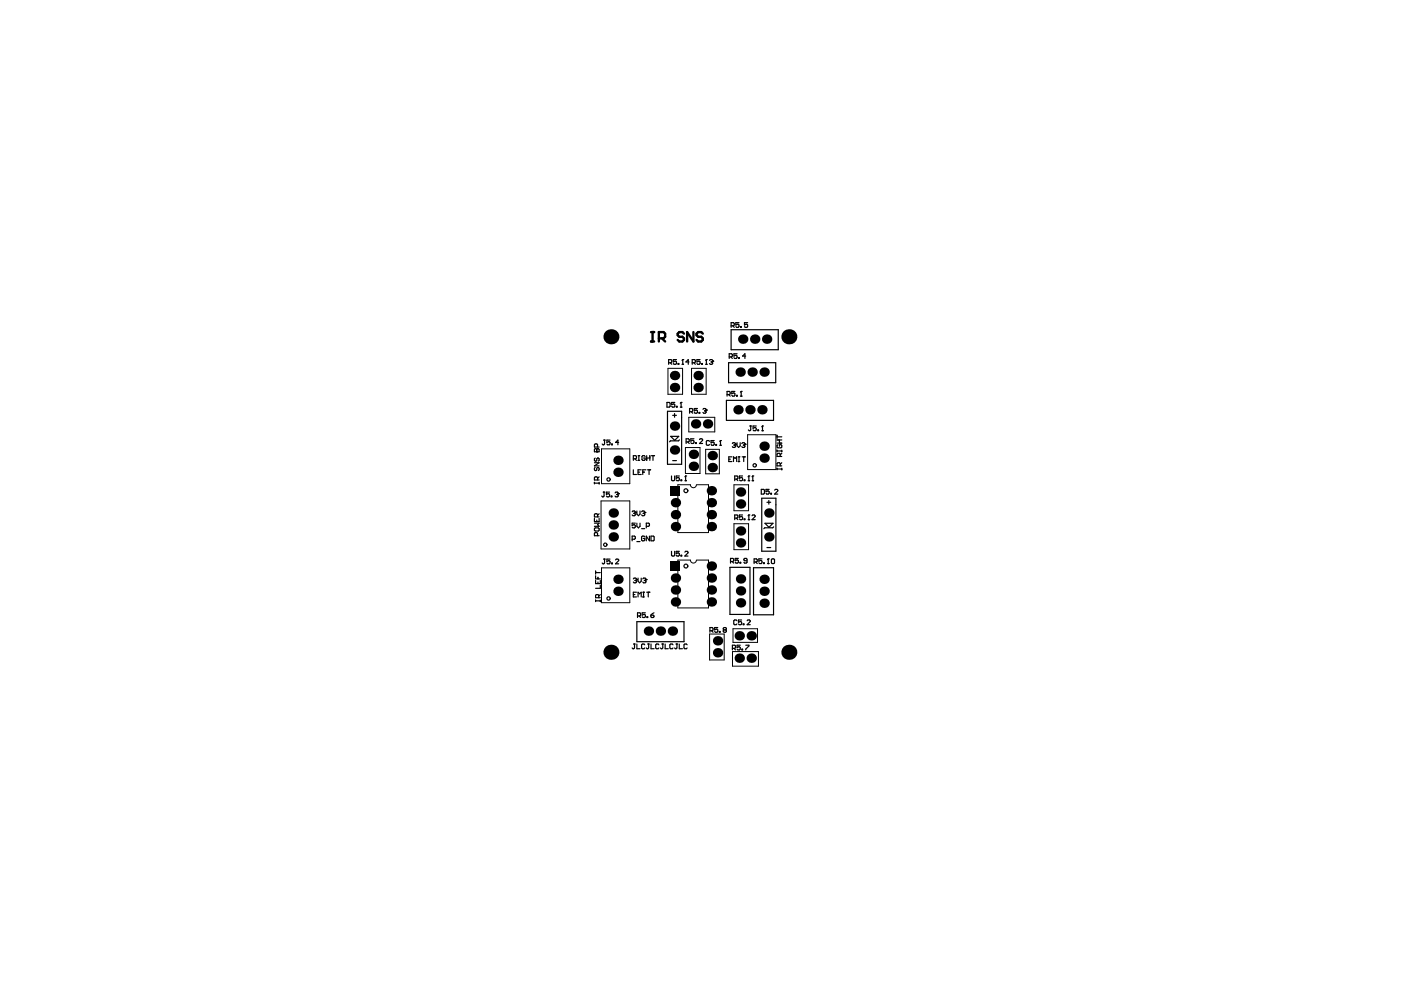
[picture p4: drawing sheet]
<svg xmlns="http://www.w3.org/2000/svg" width="297mm" height="210mm" viewBox="0 0 297 210" stroke-linecap="round" stroke-linejoin="round" font-family="sans-serif">
<g fill="#000">
<circle cx="129.5" cy="71.4" r="1.6"/>
<circle cx="143" cy="79.6" r="1"/>
<circle cx="148" cy="79.6" r="1"/>
<circle cx="156.9" cy="78.9" r="1"/>
<circle cx="157.5" cy="71.9" r="1"/>
<circle cx="159.5" cy="78.9" r="1"/>
<circle cx="160" cy="71.9" r="1"/>
<circle cx="162" cy="78.9" r="1"/>
<circle cx="162.5" cy="71.9" r="1"/>
<circle cx="167.3" cy="71.4" r="1.6"/>
<circle cx="131" cy="97.6" r="1"/>
<circle cx="143" cy="90.3" r="1"/>
<circle cx="143" cy="82.2" r="1"/>
<circle cx="143" cy="95.4" r="1"/>
<circle cx="147" cy="96.3" r="1"/>
<circle cx="147" cy="98.9" r="1"/>
<circle cx="147.5" cy="89.9" r="1"/>
<circle cx="148" cy="82.2" r="1"/>
<circle cx="150" cy="89.9" r="1"/>
<circle cx="151" cy="99.1" r="1"/>
<circle cx="151" cy="96.6" r="1"/>
<circle cx="156.5" cy="86.9" r="1"/>
<circle cx="159" cy="86.9" r="1"/>
<circle cx="161.5" cy="86.9" r="1"/>
<circle cx="162" cy="97.1" r="1"/>
<circle cx="162" cy="94.6" r="1"/>
<circle cx="130" cy="113.8" r="1"/>
<circle cx="130" cy="111.3" r="1"/>
<circle cx="130" cy="108.8" r="1"/>
<circle cx="131" cy="100.1" r="1"/>
<circle cx="143.2" cy="109.1" r="1"/>
<circle cx="143.2" cy="106.6" r="1"/>
<circle cx="143.2" cy="111.7" r="1"/>
<circle cx="150.8" cy="106.6" r="1"/>
<circle cx="150.8" cy="111.7" r="1"/>
<circle cx="150.8" cy="109.1" r="1"/>
<circle cx="150.8" cy="104" r="1"/>
<circle cx="157" cy="115.1" r="1"/>
<circle cx="157" cy="106.8" r="1"/>
<circle cx="157" cy="104.3" r="1"/>
<circle cx="157" cy="112.6" r="1"/>
<circle cx="163" cy="108.8" r="1"/>
<circle cx="163" cy="113.8" r="1"/>
<circle cx="129.5" cy="138.3" r="1.6"/>
<circle cx="131" cy="122.8" r="1"/>
<circle cx="131" cy="125.4" r="1"/>
<circle cx="137.5" cy="133.8" r="1"/>
<circle cx="140" cy="133.8" r="1"/>
<circle cx="142.6" cy="133.8" r="1"/>
<circle cx="143.2" cy="125.1" r="1"/>
<circle cx="143.2" cy="127.6" r="1"/>
<circle cx="143.2" cy="122.6" r="1"/>
<circle cx="150.8" cy="125.1" r="1"/>
<circle cx="150.8" cy="127.6" r="1"/>
<circle cx="150.8" cy="122.6" r="1"/>
<circle cx="150.8" cy="120" r="1"/>
<circle cx="152.1" cy="135.9" r="1"/>
<circle cx="152.1" cy="138.4" r="1"/>
<circle cx="156.7" cy="134.8" r="1"/>
<circle cx="156.7" cy="139.5" r="1"/>
<circle cx="157" cy="122.7" r="1"/>
<circle cx="157" cy="127.8" r="1"/>
<circle cx="157" cy="125.3" r="1"/>
<circle cx="159.3" cy="134.8" r="1"/>
<circle cx="159.3" cy="139.5" r="1"/>
<circle cx="162" cy="127.9" r="1"/>
<circle cx="162" cy="122.8" r="1"/>
<circle cx="162" cy="125.4" r="1"/>
<circle cx="167.3" cy="138.3" r="1.6"/>
</g>
<g fill="#000">
<path d="M142.2 119h2v2h-2z" fill-rule="evenodd"/>
<path d="M142.2 103h2v2h-2z" fill-rule="evenodd"/>
</g>
<g fill="none" stroke="#000" stroke-width=".25">
<path d="M141.8 76.9h.5l.1-.5-.1-.2h-.5v1M142.1 76.9l.3 .3M143.4 76.2h-.6v.5l.3-.1 .3 .1-.1 .5-.5-.1M143.8 77.1h.1v.1h-.1zM144.6 77.2h.3M144.8 76.2h.1M144.8 76.2v1M144.8 76.2l-.2 .2M146.1 76.7h-.7l.5-.5v1M146.8 76.9h.5l.1-.5-.1-.2h-.5v1M147.1 76.9l.3 .3M148.4 76.2h-.6v.5l.3-.1 .3 .1-.1 .5-.5-.1"/>
<path d="M148.8 77.1h.1v.1h-.1zM149.6 77.2h.3M149.8 76.2h.1M149.8 76.2v1M149.8 76.2l-.2 .2M150.4 76.4l.5-.2 .2 .4M150.8 76.7h.1M150.9 76.7l.2 .2-.2 .3-.5-.1M151.1 76.6h.1M151.1 76.6l-.2 .1M154.5 76.9h10v4.2h-10zM154.6 75.7h.5l.2-.5-.2-.2h-.5v1"/>
<path d="M154.9 75.7l.4 .3M155 69.9h10v4.3h-10zM155 69.1h.5l.2-.5-.2-.2h-.5v1M155.3 69.1l.4 .3M156.3 75h-.7v.5l.3-.2 .4 .2-.2 .5-.5-.2M156.6 75.8h.2v.2h-.2zM156.7 68.4h-.7v.5l.5-.2 .2 .5-.2 .2-.5-.2M157 69.2h.2v.2h-.2zM158.1 75.5h-.7l.5-.5v1M158.5 68.4h-.7v.5l.4-.2 .3 .2-.2 .5-.5-.2M126 95.3l.2-.2 .3 .2 .4-.2 .1 .2v.5h-1zM126 98.1h1l-1 .7h1"/>
<path d="M126.2 97.1l-.2 .5 .4 .2 .1-.5 .4-.2 .1 .2-.1 .5M126.2 99.1l-.2 .2 .2 .5 .3-.2 .2-.5 .3 .2-.1 .5M126.5 95.8h.1M126.5 95.3v.5M126.7 94.8v-.5l-.2-.2-.5 .2v.5h1M128 93.3h.3M128.2 93.3v.8l-.2 .2-.3-.2M129.3 93.3h-.6v.5l.3-.2 .3 .2-.1 .5-.5-.2M129.7 94.1h.1v.2h-.1zM131.2 93.8h-.7l.5-.5v1M134.3 97.3h.5l.1-.5-.1-.2h-.5v1M134.3 99.6v1h.6"/>
<path d="M134.6 97.3l.3 .3M135.3 96.6h.3M135.3 97.6h.3M135.4 96.6v1M135.9 99.6h-.6v1h.6M136.8 96.8l-.2-.2-.5 .2v.6l.2 .2 .5-.2v-.3h-.4M136.9 99.6h-.6v1M137.1 97.1h.7M137.1 96.6v1M137.3 99.6h.6M137.6 99.6v1M137.8 96.6v1"/>
<path d="M138.1 96.6h.7M138.4 96.6v1M141.4 85.3h.5l.2 .2v.7l-.2 .1h-.5zM141.5 87.2h3v11.2h-3zM142.2 92.5h1.7l-.8 .9zM142.6 97.7h.8M142.6 88.1h.8M143 87.7v.8M143.1 85.3h-.7v.5l.3-.1 .4 .1-.2 .5-.5-.1M143.4 86.2h.2v.1h-.2zM144.1 93.3l-.2 .2h-1.7l-.2 .2M144.2 86.3h.4"/>
<path d="M144.4 85.3h.1M144.4 85.3v1M144.4 85.3l-.2 .2M145.5 93.7h.5l.1-.5-.1-.2h-.5v1M145.8 93.7l.3 .3M146.2 87.3h.5l.2-.5-.2-.2h-.5v1M146.5 87.3l.4 .3M147.1 93h-.6v.5l.3-.1 .3 .1-.1 .5-.5-.1M147.5 93.9h.1v.1h-.1zM147.9 86.6h-.7v.5l.3-.2 .4 .2-.2 .5-.5-.2M148.2 87.4h.2v.2h-.2zM148.3 93.2l.2-.2 .5 .2-.7 .8h.7"/>
<path d="M149 86.8l.5-.2 .2 .3M149.4 87.1h.1M149.5 87.1l.2 .2-.2 .3-.5-.2M149.7 86.9h.1M149.7 86.9l-.2 .2M150.4 93.6l-.1-.2-.5 .2v.6l.1 .2 .5-.2M151.4 93.4h-.6v.5l.3-.2 .3 .2-.1 .5-.5-.2M151.8 94.2h.1v.2h-.1zM152.6 94.4h.3M152.8 93.4h.1M152.8 93.4v1M152.8 93.4l-.2 .2"/>
<path d="M154 84.9h10v4.2h-10zM154.2 83.7h.4l.2-.5-.2-.2h-.4v1M154.5 83.7l.3 .3M154.5 97.4h.4M155.2 96.9h-.7v1h.7M155.3 94l.5-.1 .1 .3M155.5 97.9v-1l.3 .3 .4-.3v1M155.6 94.4h.2M155.8 94.4l.1 .1-.1 .4-.5-.2M155.8 83h-.7v.5l.4-.2 .3 .2-.2 .5-.5-.2M155.9 94.2h.1M155.9 94.2l-.1 .2"/>
<path d="M156.1 83.8h.2v.2h-.2zM156.3 93.9v.6l.3 .4 .3-.4v-.6M156.5 96.9h.3M156.5 97.9h.3M156.7 96.9v1M157 84h.3M157.1 83h.1M157.1 83v1M157.1 83l-.1 .2M157.3 94l.5-.1 .1 .3M157.3 96.9h.7M157.6 94.4h.2"/>
<path d="M157.7 96.9v1M157.8 94.4l.1 .1-.1 .4-.5-.2M157.9 94.2h.1M157.9 94.2l-.1 .2M159 90.3h.3M159.2 90.3v.9l-.2 .1-.3-.1M160.3 90.3h-.6v.5l.3-.1 .3 .1-.1 .5-.5-.1M160.7 91.2h.1v.1h-.1zM161.5 91.3h.3M161.7 90.3h.1M161.7 90.3v1M161.7 90.3l-.2 .2"/>
<path d="M164.8 92.3v.7M164.8 95.4v.4M164.8 99.3v.3M164.8 99.4h1M164.8 95.6h1M164.8 94h1M164.8 93.3h1M164.8 92.6h1M164.9 94.3l-.1 .2 .1 .4h.7l.2-.4-.5-.2v.3M165.3 93.3v.7M165.4 98.8v-.5l-.1-.2-.5 .2v.5h1M165.4 96.8v-.5l-.1-.2-.5 .2v.5h1"/>
<path d="M165.8 95.4v.4M165.8 99.3v.3M165.8 98.1l-.4 .3M165.8 96.1l-.4 .3M126 110.9h1l-.3 .4 .3 .3h-1M126 112.1l.2-.2h.7l.1 .5-.1 .2h-.7zM126 102.3v.3M126 109.9v.7h1v-.7M126 102.4h1M126.5 110.3v.3M126.7 113.6v-.5l-.2-.2-.5 .2v.5h1M126.7 101.8v-.5l-.2-.2-.5 .2v.5h1"/>
<path d="M126.7 109.6v-.5l-.2-.2-.5 .2v.5h1M127 102.3v.3M127 108.9l-.3 .4M127 101.1l-.3 .3M127.9 104.3h.3M128 118.5h.3M128.1 104.3v.9l-.2 .1-.3-.1M128.2 118.5v.9l-.2 .1-.3-.1M129.2 104.3h-.6v.5l.3-.1 .3 .1-.1 .5-.5-.1M129.3 118.5h-.6v.5l.3-.1 .3 .1-.1 .5-.5-.1M129.6 105.2h.1v.1h-.1zM129.7 119.4h.1v.1h-.1z"/>
<path d="M130.4 104.5l.5-.2 .2 .4M130.5 118.7l.2-.2 .5 .2-.7 .8h.7M130.7 104.8h.2M130.9 104.8l.2 .2-.2 .3-.5-.1M131.1 104.7h.1M131.1 104.7l-.2 .1M134 108.5l.5-.2 .2 .4M134 114.3h.5l.2-.5-.2-.1h-.5v1M134.4 108.8h.1M134.5 108.8l.2 .2-.2 .3-.5-.1M134.7 108.7h.1M134.7 110.9h-.7v.5l.4-.1 .3 .1-.2 .5-.5-.1"/>
<path d="M134.7 108.7l-.2 .1M135 108.3v.7l.4 .3 .3-.3v-.7M135 110.9v.7l.4 .3 .3-.3v-.7M135 114.8h.7M135.3 100.1h.3M136 108.5l.5-.2 .2 .4M136 112.1h.7M136.3 100.1h.3M136.4 108.8h.1M136.5 108.8l.2 .2-.2 .3-.5-.1M136.7 108.7h.1M136.7 113.8l-.2-.1-.5 .1v.7l.2 .2 .5-.2v-.3h-.3"/>
<path d="M136.7 108.7l-.2 .1M137 111.6h.5l.2-.5-.2-.2h-.5v1M137.7 113.7v1l-.7-1v1M138 113.7h.5l.2 .1v.7l-.2 .2h-.5zM142.4 100.9v.9l.1 .1 .5-.1v-.9M142.4 116.9v.8l.1 .2 .5-.2v-.8M144 116.9h-.6v.5l.3-.2 .3 .2-.1 .5-.5-.2M144 100.9h-.6v.5l.3-.1 .3 .1-.1 .5-.5-.1M144.4 101.8h.1v.1h-.1zM144.4 117.7h.1v.2h-.1zM145.2 117.1l.2-.2 .5 .2-.7 .8h.7M145.2 101.9h.3"/>
<path d="M145.4 100.9h.1M145.4 100.9v1M145.4 100.9l-.2 .2M154.9 119.1h.5l.2-.5-.2-.2h-.5v1M155.2 119.1l.4 .3M155.8 101.6h.5l.1-.5-.1-.2h-.5v1M155.8 109.9h.5l.1-.5-.1-.2h-.5v1M156.1 109.9l.3 .3M156.1 101.6l.3 .3M156.6 118.4h-.7v.5l.5-.2 .2 .5-.2 .2-.5-.2M156.9 119.2h.2v.2h-.2zM157.4 100.9h-.6v.5l.3-.1 .3 .1-.1 .5-.5-.1"/>
<path d="M157.4 109.2h-.6v.5l.3-.2 .3 .2-.1 .5-.5-.2M157.8 101.8h.1v.1h-.1zM157.8 110h.1v.2h-.1zM158.4 118.9h-.5l-.2-.2 .2-.3 .5 .2v.6l-.2 .2-.5-.2M158.6 101.9h.3M158.6 110.2h.3M158.8 109.2h.1M158.8 100.9h.1M158.8 100.9v1M158.8 109.2v1M158.8 109.2l-.2 .2M158.8 100.9l-.2 .2"/>
<path d="M159.4 101.9h.4M159.4 109.4l.2-.2 .5 .2-.7 .8h.7M159.6 100.9h.1M159.6 100.9l-.2 .2M159.6 100.9v1M159.9 119.2h.5l.2-.5-.2-.2h-.5v1M160.2 119.2l.4 .3M161.4 103.8h.5l.2 .1v.7l-.2 .2h-.5zM161.5 105.6h3v11.3h-3zM161.6 118.5h-.7v.5l.3-.2 .4 .2-.2 .5-.5-.2M161.9 119.3h.2v.2h-.2zM162.2 110.9h1.7l-.9 .9z"/>
<path d="M162.6 116.1h.8M162.6 106.5h.8M162.7 119.5h.4M162.9 118.5h.1M162.9 118.5v1M162.9 118.5l-.2 .2M163 106.1v.8M163.1 103.8h-.7v.5l.3-.2 .4 .2-.2 .5-.5-.2M163.4 104.6h.2v.2h-.2zM163.5 118.7l.2-.2 .5 .2v.6l-.2 .2-.5-.2zM164 111.7l-.2 .2h-1.7l-.2 .2M164.2 103.9l.2-.1 .5 .1-.7 .9h.7"/>
<path d="M126.3 121.1v.6M126.3 122.1v.6h1M126.3 123.1v.6h1v-.6M126.3 127.2v.4M126.3 127.4h1M126.3 121.4h1M126.8 122.4v.3M126.8 123.4v.3M126.9 126.7v-.5l-.1-.1-.5 .1v.5h1M127.3 124.1v.6h-1M127.3 127.2v.4M127.3 126.1l-.4 .3"/>
<path d="M134.3 122.7l.5-.1 .1 .3M134.3 126.1h.3M134.4 136.5h.3M134.5 136.5v.9l-.1 .1-.4-.1M134.6 123.1h.2M134.8 123.1l.1 .1-.1 .4-.5-.2M134.9 122.9h.1M134.9 125.6h-.6v1h.6M134.9 122.9l-.1 .2M135 131.8h10v4.3h-10zM135 136.5v1h.7M135.2 130.6h.5l.1-.5-.1-.2h-.5v1"/>
<path d="M135.3 122.6v.6l.3 .4 .3-.4v-.6M135.3 126.6v-1l.3 .3 .3-.3v1M135.5 130.6l.3 .3M136.3 125.6h.3M136.3 126.6h.3M136.3 122.7l.5-.1 .1 .3M136.4 125.6v1M136.6 123.1h.2M136.7 136.7l-.2-.2-.5 .2v.7l.2 .1 .5-.1M136.8 123.1l.1 .1-.1 .4-.5-.2M136.8 129.9h-.6v.5l.3-.1 .3 .1-.1 .5-.5-.1M136.9 122.9h.1"/>
<path d="M136.9 122.9l-.1 .2M137.1 125.6h.7M137.2 130.8h.1v.1h-.1zM137.4 136.5h.3M137.4 125.6v1M137.5 136.5v.9l-.1 .1-.4-.1M138 130.4h.5l.2 .4-.5 .1zM138 136.5v1h.7M138.7 129.9l-.7 .5M139.7 136.7l-.2-.2-.5 .2v.7l.2 .1 .5-.1M140.4 136.5h.3M140.5 136.5v.9l-.1 .1-.4-.1"/>
<path d="M141 136.5v1h.7M142.7 136.7l-.2-.2-.5 .2v.7l.2 .1 .5-.1M143.4 136.5h.3M143.5 136.5v.9l-.1 .1-.4-.1M144 136.5v1h.7M145.7 136.7l-.2-.2-.5 .2v.7l.2 .1 .5-.1M150.5 133.7h.5l.2-.5-.2-.1h-.5v1M150.8 133.7l.4 .4M152.2 133.1h-.7v.5l.5-.2 .2 .5-.2 .2-.5-.2M152.5 133.9h.2v.2h-.2zM153.5 133.6l-.2-.2 .2-.3 .5 .1-.2 .4M153.5 133.6l-.2 .1 .2 .4 .5-.2-.2-.3"/>
<path d="M153.5 133.6h.3M154.8 120.3h4.2v10h-4.2zM155.3 137.5h.5l.1-.5-.1-.2h-.5v1M155.6 137.5l.3 .3M156.2 131.6l-.1-.1-.5 .1v.7l.1 .2 .5-.2M156.9 136.8h-.6v.5l.3-.2 .3 .2-.1 .5-.5-.2M157.2 131.5h-.6v.5l.3-.2 .3 .2-.1 .5-.5-.2M157.3 137.6h.1v.2h-.1zM157.6 132.3h.1v.2h-.1zM158.1 136.8h.7l-.7 1M158.4 131.6l.2-.1 .5 .1-.7 .9h.7M159.8 120.4h4.2v10h-4.2z"/>
<circle cx="160" cy="98.7" r=".35"/>
<circle cx="128.3" cy="115.5" r=".35"/>
<circle cx="129" cy="101.7" r=".35"/>
<circle cx="145.4" cy="104" r=".41"/>
<circle cx="129" cy="126.9" r=".35"/>
<circle cx="145.4" cy="120" r=".41"/>
</g>
<g fill="none" stroke="#000" stroke-width=".21">
<path d="M141.6 78.1h3.1v5.5h-3.1zM146.6 78.1h3.1v5.5h-3.1zM127.5 95.2h6v7.4h-6zM145.3 94.9h3.1v5.5h-3.1zM146 88.5h5.5v3.1h-5.5zM149.6 95.3h2.9v5.2h-2.9zM158.5 92.2h6v7.4h-6zM127.4 106.2h6.1v10.2h-6.1zM147.7 102.8a.63 .63 0 0 1-.7 .6 .63 .63 0 0 1-.6-.6h-2.7v10.1h6.5v-10.1h-2.5M147.7 118.8a.63 .63 0 0 1-.7 .6 .63 .63 0 0 1-.6-.6h-2.7v10.1h6.5v-10.1h-2.5M155.6 102.8h3.1v5.5h-3.1zM155.6 111h3.1v5.5h-3.1z"/>
<path d="M127.5 120.4h6v7.4h-6zM150.4 134.4h3.1v5.5h-3.1zM155.3 138.1h5.5v3.1h-5.5zM155.4 133.3h5.2v2.9h-5.2z"/>
</g>
<path d="M138 70.4h.7M138 72.4h.7M138.4 70.4v2M139.7 71.7h1l.3-.3v-.7l-.3-.3h-1v2M140.4 71.7l.6 .7M145 70.7l-.3-.3h-.7l-.3 .3v.4l.3 .3h.7l.3 .3v.4l-.3 .3h-.7l-.3-.3M147 70.4v2l-1.3-2v2M149 70.7l-.3-.3h-.7l-.3 .3v.4l.3 .3h.7l.3 .3v.4l-.3 .3h-.7l-.3-.3" fill="none" stroke="#000" stroke-width=".5"/>
</svg>
